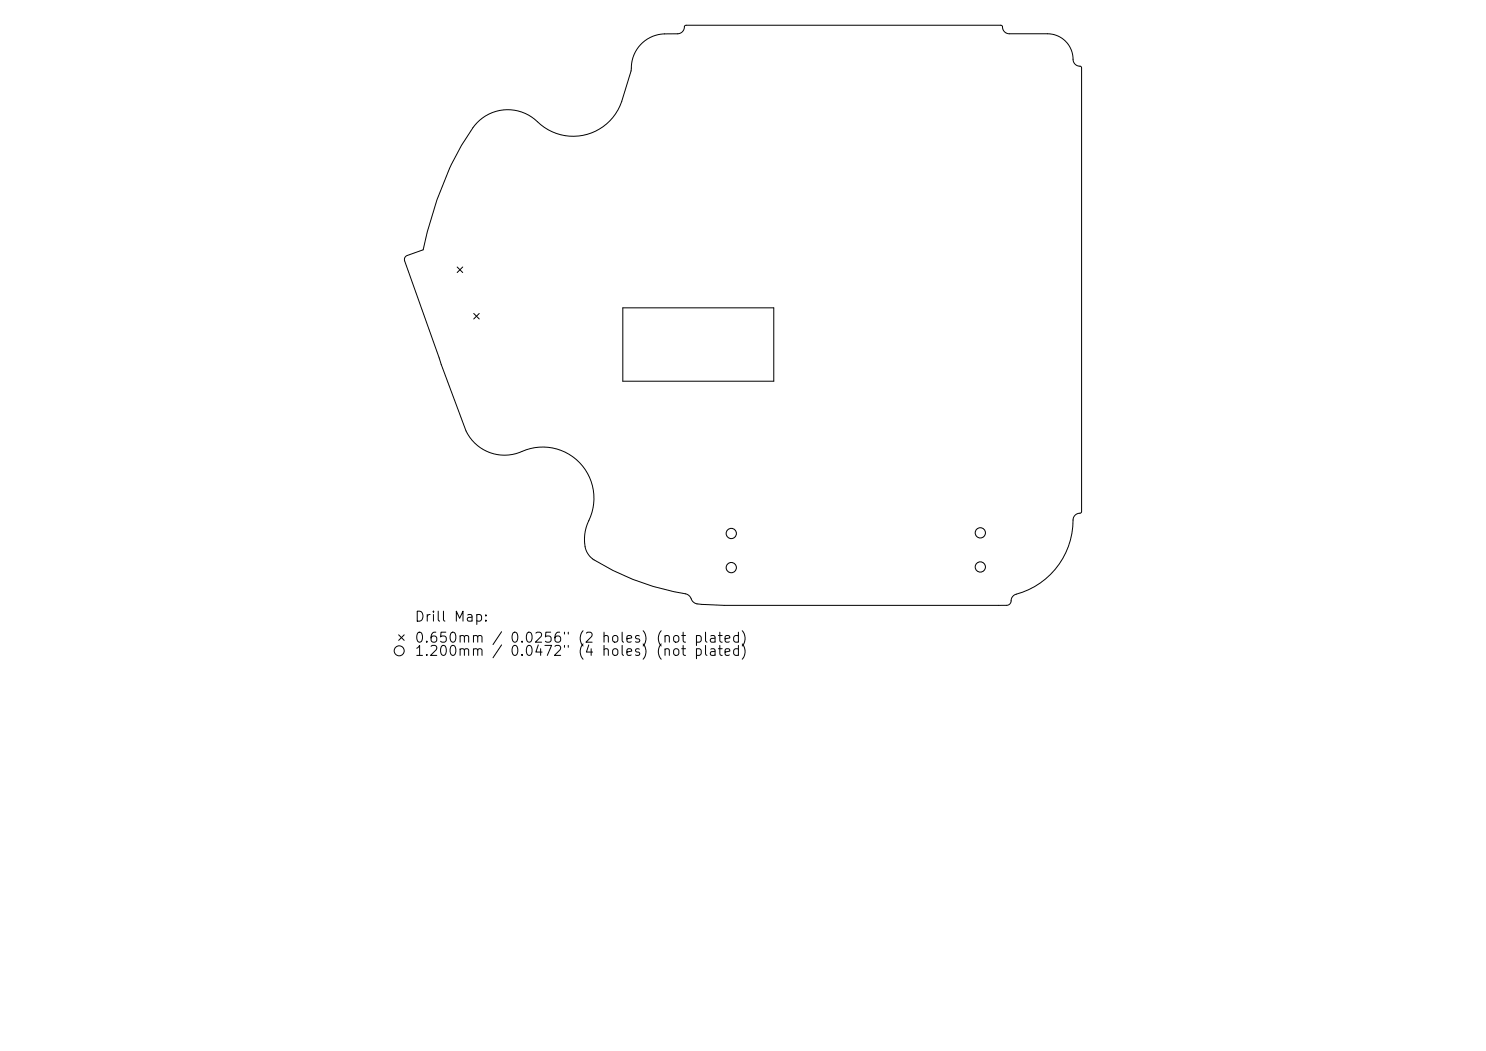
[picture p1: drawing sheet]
<svg xmlns="http://www.w3.org/2000/svg" width="297mm" height="210mm" viewBox="0 0 297 210" stroke-linecap="round" stroke-linejoin="round" font-family="sans-serif">
<defs><g id="words">
<g font-size="2">
<text x="82.7" y="124.7">Drill Map:</text>
<text x="82.7" y="128.9">0.650mm / 0.0256&quot; (2 holes) (not plated)</text>
<text x="82.7" y="131.6">1.200mm / 0.0472&quot; (4 holes) (not plated)</text>
</g>
</g></defs>
<g fill="none" stroke="#000" stroke-width=".2">
<path d="M95.4 24.5a8.6 8.6 0 0 1 12.7 .4 10.2 10.2 0 0 0 16.2-4.7l1.9-6.3a6.9 6.9 0 0 1 6.6-7.1l2.7-.1a1.97 1.97 0 0 0 1.4-1.6l63.1-.1 .3 .3a1.41 1.41 0 0 0 1.4 1.4h7.7a5.3 5.3 0 0 1 5.2 5.6 2.49 2.49 0 0 0 1.5 1.1l.1 88.8-.2 .3a1.41 1.41 0 0 0-1.5 1.4 15.6 15.6 0 0 1-11.8 15 2.18 2.18 0 0 0-.7 1.6l-.7 .4-1.8 .1h-54.8l-5.4-.3a1.98 1.98 0 0 1-1.4-1.5l-.7-.5a47.9 47.9 0 0 1-19.1-7.4 4.9 4.9 0 0 1-1.2-4.4l.2-1.5 .6-1.4a10.3 10.3 0 0 0-2.1-11.8 10.3 10.3 0 0 0-11.8-1.8 8.5 8.5 0 0 1-10.7-4.3l-4.9-13.3-7.3-20.7a.85 .85 0 0 1 .5-1.1l3.2-1.1 .8-3.6a60 60 0 0 1 9.5-21.2zM91.4 53.3l1.1 1.2M92.5 53.3l-1.1 1.2M94.7 62.6l1.1 1.1M95.8 62.6l-1.1 1.1M124.5 61.5h30.2v14.7h-30.2zM79.7 126.9l1.1 1.1M80.8 126.9l-1.1 1.1"/>
<circle cx="146.2" cy="106.6" r="1.02"/>
<circle cx="146.2" cy="113.4" r="1.02"/>
<circle cx="195.9" cy="113.3" r="1.02"/>
<circle cx="195.9" cy="106.5" r="1.02"/>
<circle cx="79.8" cy="130" r="1"/>
</g>
<use href="#words"/>
</svg>
